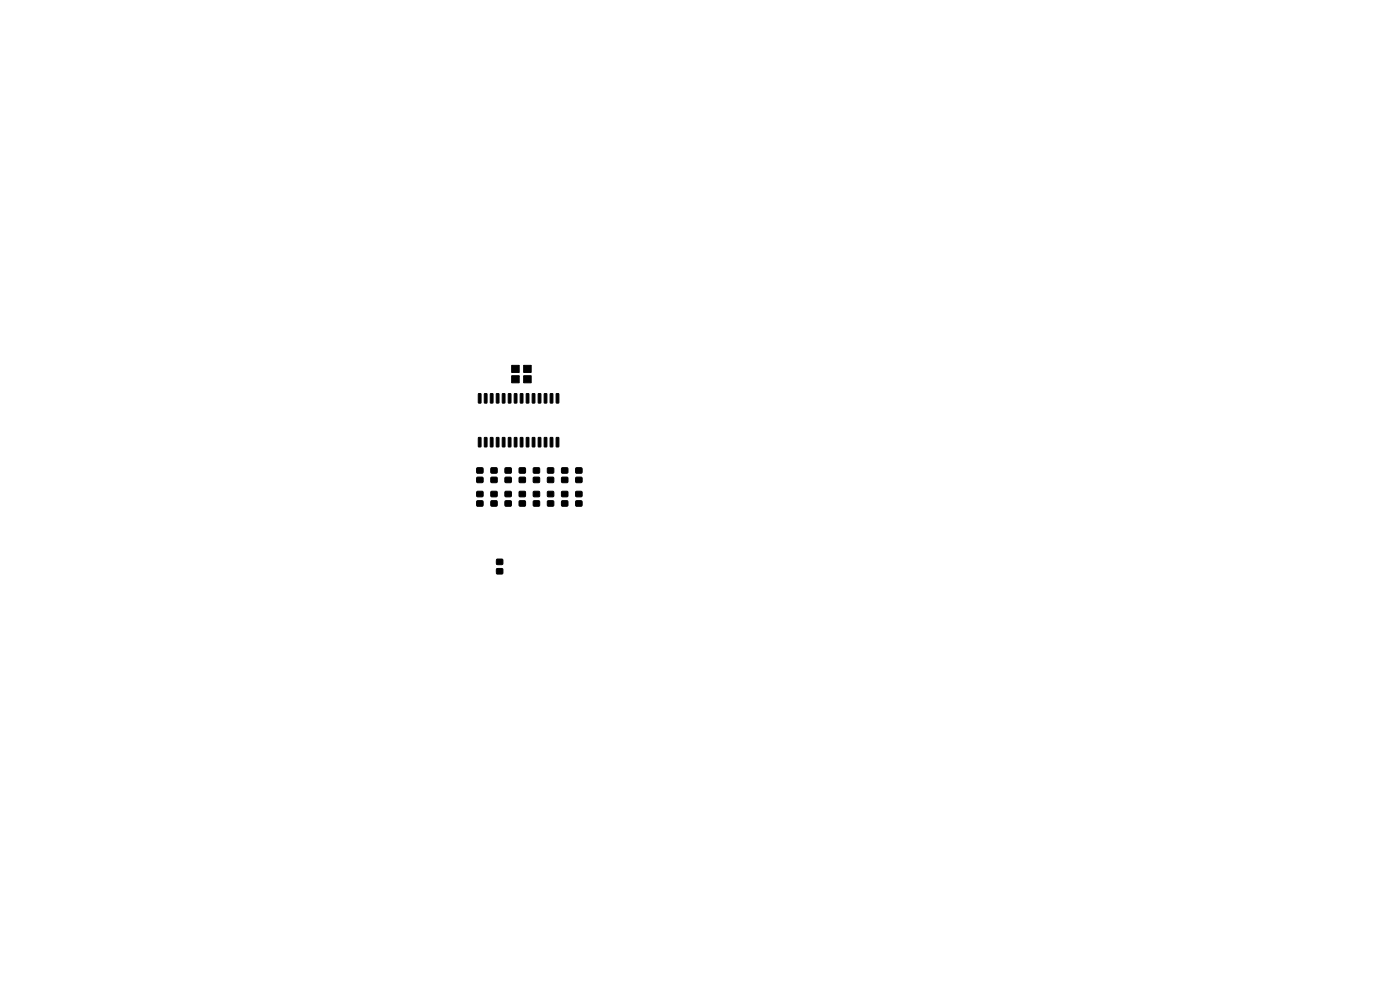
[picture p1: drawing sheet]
<svg xmlns="http://www.w3.org/2000/svg" width="297mm" height="210mm" viewBox="0 0 297 210" stroke-linecap="round" stroke-linejoin="round" font-family="sans-serif">
<g fill="#000" stroke="#000" stroke-width=".21">
<path d="M108.5 77.5h1.6v1.5h-1.6zM108.5 79.7h1.6v1.5h-1.6zM111.1 77.5h1.6v1.5h-1.6zM111.1 79.7h1.6v1.5h-1.6zM101.5 92.8l.5 .1v1.9l-.5-.1zM101.5 83.5l.5 .1v1.9l-.5-.1zM101.2 99.3h1.2v1h-1.2zM102.8 92.8l.5 .1-.1 1.9-.5-.1zM102.8 83.5l.5 .1-.1 1.9-.5-.1zM104 92.8l.6 .1-.1 1.9-.5-.1zM104 83.5l.6 .1-.1 1.9-.5-.1zM104.2 99.3h1.2v1h-1.2z"/>
<path d="M105.3 92.8l.6 .1-.1 1.9-.5-.1zM105.3 83.5l.6 .1-.1 1.9-.5-.1zM106.6 92.8l.5 .1-.1 1.9-.4-.1zM106.6 83.5l.5 .1-.1 1.9-.4-.1zM107.9 92.8l.5 .1-.1 1.9-.5-.1zM107.9 83.5l.5 .1-.1 1.9-.5-.1zM107.2 99.3h1.2v1h-1.2zM109.1 92.8l.6 .1-.1 1.9-.5-.1zM109.1 83.5l.6 .1-.1 1.9-.5-.1zM110.4 92.8l.5 .1v1.9l-.5-.1zM110.4 83.5l.5 .1v1.9l-.5-.1zM110.2 99.3h1.2v1h-1.2z"/>
<path d="M111.7 92.8l.5 .1-.1 1.9-.5-.1zM111.7 83.5l.5 .1-.1 1.9-.5-.1zM112.9 92.8l.6 .1-.1 1.9-.5-.1zM112.9 83.5l.6 .1-.1 1.9-.5-.1zM113.2 99.3h1.2v1h-1.2zM114.2 92.8l.5 .1v1.9l-.5-.1zM114.2 83.5l.5 .1v1.9l-.5-.1zM115.5 92.8l.5 .1-.1 1.9-.5-.1zM115.5 83.5l.5 .1-.1 1.9-.5-.1zM116.7 92.8l.6 .1-.1 1.9-.5-.1zM116.7 83.5l.6 .1-.1 1.9-.5-.1zM116.2 99.3h1.2v1h-1.2z"/>
<path d="M118 92.8l.6 .1-.1 1.9-.5-.1zM118 83.5l.6 .1-.1 1.9-.5-.1zM119.2 99.3h1.2v1h-1.2zM122.2 99.3h1.2v1h-1.2zM101.2 104.3h1.2v1h-1.2zM101.2 106.3h1.2v1h-1.2zM101.2 101.3h1.2v1h-1.2zM104.2 104.3h1.2v1h-1.2zM104.2 106.3h1.2v1h-1.2zM104.2 101.3h1.2v1h-1.2zM105.4 118.7h1.2v1h-1.2zM107.2 101.3h1.2v1h-1.2z"/>
<path d="M107.2 104.3h1.2v1h-1.2zM107.2 106.3h1.2v1h-1.2zM110.2 101.3h1.2v1h-1.2zM110.2 104.3h1.2v1h-1.2zM110.2 106.3h1.2v1h-1.2zM113.2 104.3h1.2v1h-1.2zM113.2 106.3h1.2v1h-1.2zM113.2 101.3h1.2v1h-1.2zM116.2 104.3h1.2v1h-1.2zM116.2 106.3h1.2v1h-1.2zM116.2 101.3h1.2v1h-1.2zM119.2 101.3h1.2v1h-1.2z"/>
<path d="M119.2 104.3h1.2v1h-1.2zM119.2 106.3h1.2v1h-1.2zM122.2 104.3h1.2v1h-1.2zM122.2 106.3h1.2v1h-1.2zM122.2 101.3h1.2v1h-1.2zM105.4 120.7h1.2v1h-1.2z"/>
</g>
</svg>
